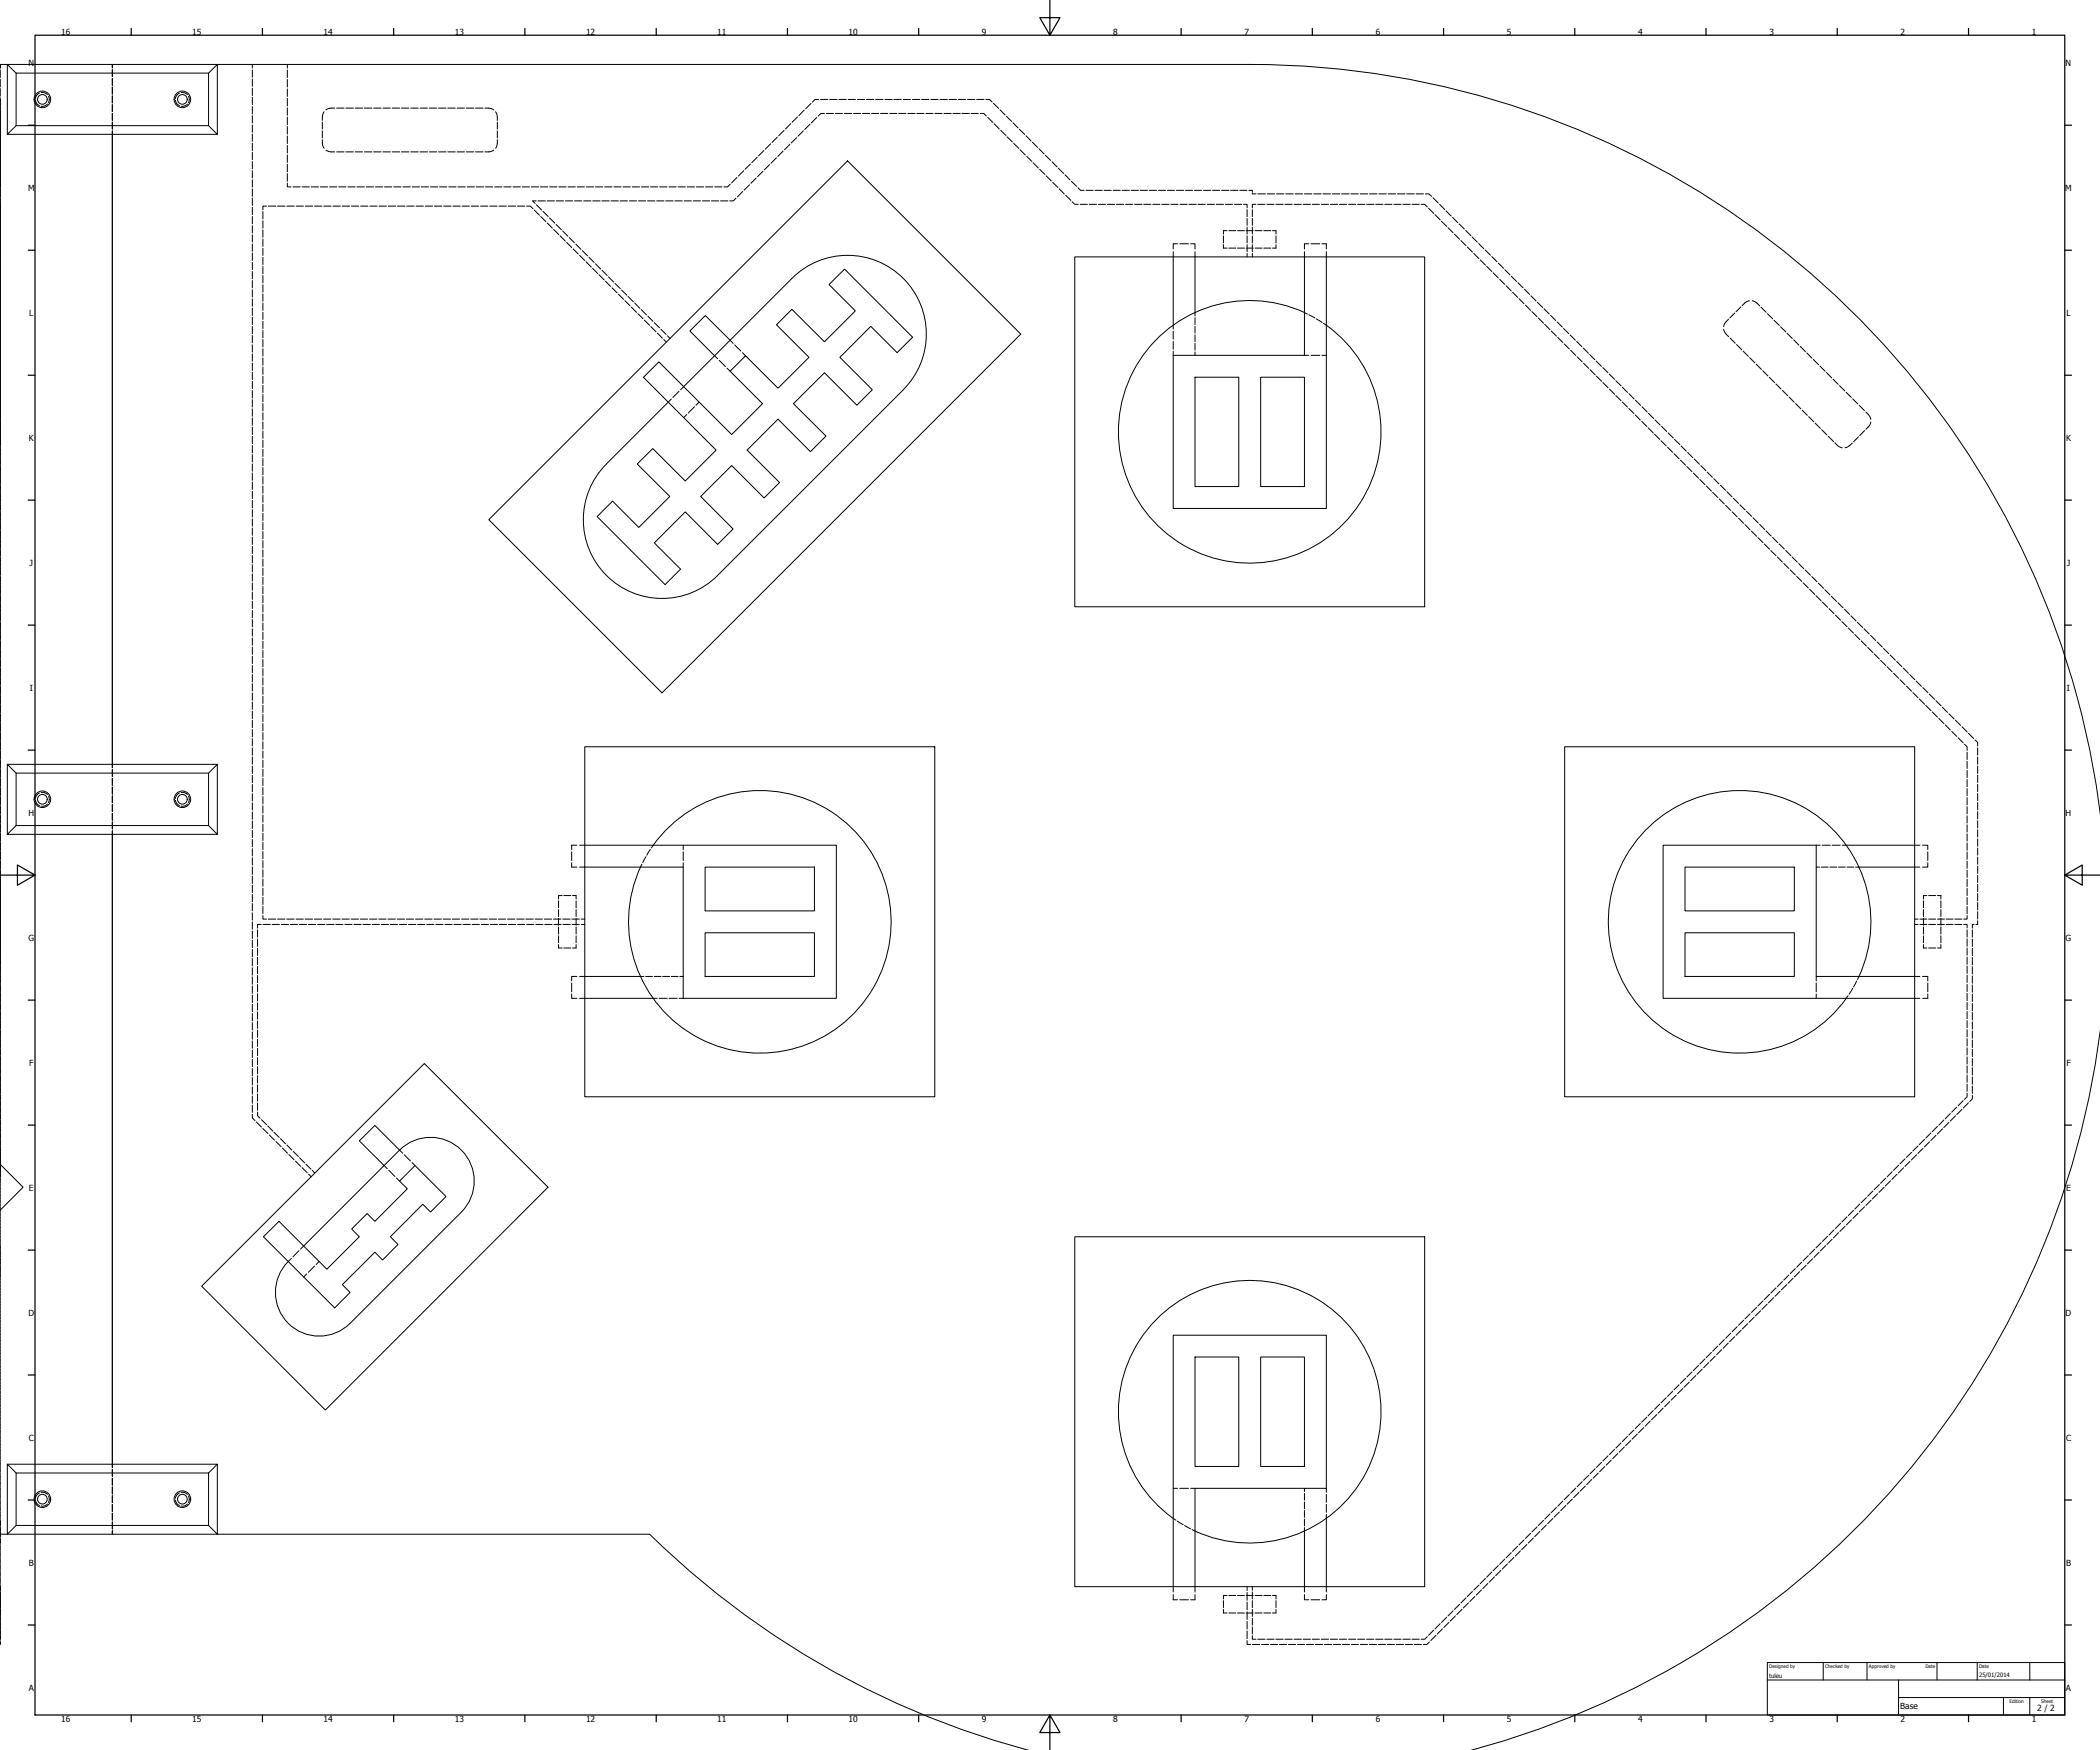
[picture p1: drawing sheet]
<svg xmlns="http://www.w3.org/2000/svg" width="1200mm" height="1000mm" viewBox="0 0 1200 1000" stroke-linecap="round" stroke-linejoin="round" font-family="sans-serif">
<defs><g id="words">
<g font-size="4.8">
<text x="35" y="20">16</text>
<text x="110" y="20">15</text>
<text x="185" y="20">14</text>
<text x="260" y="20">13</text>
<text x="335" y="20">12</text>
<text x="410" y="20">11</text>
<text x="485" y="20">10</text>
<text x="561" y="20">9</text>
<text x="636" y="20">8</text>
<text x="711" y="20">7</text>
<text x="786" y="20">6</text>
<text x="861" y="20">5</text>
<text x="936" y="20">4</text>
<text x="1011" y="20">3</text>
<text x="1086" y="20">2</text>
<text x="1161" y="20">1</text>
<text x="16" y="38">N</text>
<text x="1181" y="38">N</text>
<text x="16" y="109">M</text>
<text x="1180" y="109">M</text>
<text x="17" y="180">L</text>
<text x="1181" y="180">L</text>
<text x="16" y="252">K</text>
<text x="1181" y="252">K</text>
<text x="17" y="323">J</text>
<text x="1181" y="323">J</text>
<text x="17" y="395">I</text>
<text x="1181" y="395">I</text>
<text x="16" y="466">H</text>
<text x="1181" y="466">H</text>
<text x="16" y="538">G</text>
<text x="1181" y="538">G</text>
<text x="17" y="609">F</text>
<text x="1181" y="609">F</text>
<text x="17" y="680">E</text>
<text x="1181" y="680">E</text>
<text x="16" y="752">D</text>
<text x="1181" y="752">D</text>
<text x="16" y="823">C</text>
<text x="1181" y="823">C</text>
<text x="16" y="895">B</text>
<text x="1181" y="895">B</text>
<text x="16" y="966">A</text>
<text x="1181" y="966">A</text>
<text x="1086" y="977">Base</text>
<text x="35" y="984">16</text>
<text x="110" y="984">15</text>
<text x="185" y="984">14</text>
<text x="260" y="984">13</text>
<text x="335" y="984">12</text>
<text x="410" y="984">11</text>
<text x="485" y="984">10</text>
<text x="561" y="984">9</text>
<text x="636" y="984">8</text>
<text x="711" y="984">7</text>
<text x="786" y="984">6</text>
<text x="861" y="984">5</text>
<text x="936" y="984">4</text>
<text x="1011" y="984">3</text>
<text x="1086" y="984">2</text>
<text x="1161" y="984">1</text>
<text x="1164" y="978">2 / 2</text>
</g>
<g font-size="3.4">
<text x="1011" y="959">tuleu</text>
<text x="1131" y="959">25/01/2014</text>
</g>
<g font-size="2.7">
<text x="1011" y="953">Designed by</text>
<text x="1043" y="953">Checked by</text>
<text x="1068" y="953">Approved by</text>
<text x="1100" y="953">Date</text>
<text x="1131" y="953">Date</text>
<text x="1148" y="973">Edition</text>
<text x="1167" y="973">Sheet</text>
</g>
</g></defs>
<!-- layer: Hidden (ISO) -->
<g fill="none" stroke="#000" stroke-width=".57">
<path d="M0 39v-2v2M0 40v4M64 37v2M64 40v4M144 37v2M144 40v4M164 37v2M0 58v-1v1M0 45v5M0 50v5M0 56v10M20 57l1 2 2 1"/>
<path d="M23 53l-2 1-1 2M23 53h2l2 1M27 59l-2 2h-2M28 55v2v2M64 45v4M64 50v4M64 55v4M64 60v4M100 57l1 2 2 1M103 53l-2 1-1 2M104 53h1l2 1M107 59l-2 2h-1"/>
<path d="M108 55v2v2M144 45v4M144 50v5M144 56v4M164 40v4M164 45v5M164 51v4M164 56v5M463 59l-3 3M468 57h-2l-2 1M469 57h4M474 57h4"/>
<path d="M479 57h5M485 57h4M490 57h4M495 57h4M500 57h5M506 57h4M511 57h4M516 57h4M521 57h5M527 57h4M532 57h4M537 57h4"/>
<path d="M542 57h5M548 57h4M553 57h4M558 57h4M563 57h3l1 1M568 59l3 3M0 66v-1v264M64 65v4M64 70v4M64 75v2M144 61v4M144 66v4"/>
<path d="M144 71v5M144 77v4M164 62v4M164 67v4M164 72v5M164 78v4M184 80v3l1 2M184 70v4M184 75v4M185 64l-1 2v3M191 62h-3l-2 1M192 62h5"/>
<path d="M198 62h4M203 62h4M208 62h5M214 62h4M219 62h4M224 62h4M229 62h5M235 62h4M240 62h4M245 62h5M251 62h4M256 62h4"/>
<path d="M261 62h4M267 62h4M272 62h4M277 62h4l1 1M283 64l1 2v3M284 80v3l-1 2M284 70v4M284 75v4M444 78l-3 3M448 74l-3 4M452 71l-3 3M455 79l-3 3"/>
<path d="M456 67l-3 3M459 75l-3 3M460 63l-3 3M463 71l-3 3M467 67l-3 3M471 65h-2l-1 1M472 65h4M477 65h5M483 65h4M488 65h4M493 65h4M498 65h4"/>
<path d="M503 65h4M508 65h5M514 65h4M519 65h4M524 65h4M529 65h4M534 65h4M539 65h5M545 65h4M550 65h4M555 65h4M560 65h2l2 1"/>
<path d="M564 67l3 3M568 71l3 3M572 63l2 3M572 74l3 3M575 66l3 3M576 78l3 3M579 70l3 3M583 74l3 3M586 78l3 3M144 82v4M144 87v4M144 92v5"/>
<path d="M144 98v4M164 83v4M164 89v4M164 94v4M164 99v5M186 86l2 1h3M192 87h5M198 87h4M203 87h4M208 87h5M214 87h4M219 87h4"/>
<path d="M224 87h4M229 87h5M235 87h4M240 87h4M245 87h5M251 87h4M256 87h4M261 87h4M267 87h4M272 87h4M282 86l-1 1h-4M425 98l-3 3"/>
<path d="M429 94l-3 3M433 90l-3 3M436 98l-3 3M437 86l-3 3M440 94l-3 3M440 82l-3 3M444 90l-3 3M448 86l-4 3M451 82l-3 4M579 82l3 3M583 86l3 3M587 89l3 3"/>
<path d="M590 81l3 3M590 93l3 3M594 85l3 3M594 97l3 3M597 89l3 3M601 92l3 3M605 96l3 3M609 100l3 3M0 110v2M0 107v2M0 105v2v-2M0 119v-1v2"/>
<path d="M0 113v3M0 115v4v-2v1M144 103v4M144 108v4M144 113v4M144 118v5M152 118h-2v2M153 118h5M159 118h4M164 118h4M164 105v2h2M167 107h5"/>
<path d="M169 118h4M173 107h4M174 118h5M178 107h4M180 118h4M183 107h4M185 118h4M188 107h5M190 118h5M194 107h4M196 118h4M199 107h4"/>
<path d="M201 118h4M204 107h4M206 118h4M209 107h4M211 118h5M215 107h4M217 118h4M220 107h4M222 118h4M225 107h4M227 118h4M230 107h4"/>
<path d="M232 118h5M236 107h4M238 118h4M241 107h4M243 118h4M246 107h4M248 118h4M251 107h4M254 118h4M256 107h5M259 118h4M262 107h4"/>
<path d="M264 118h4M267 107h4M269 118h5M272 107h4M275 118h4M277 107h5M280 118h4M283 107h4M285 118h4M288 107h4M290 118h5M293 107h4"/>
<path d="M296 118h4M298 107h5M301 118h2l2 1M304 107h4M306 115h-2l2 1M307 117l3 3M307 115h5M309 107h4M313 115h4M314 107h4M318 115h4M319 107h5"/>
<path d="M323 115h4M325 107h4M328 115h4M330 107h4M334 115h4M335 107h4M339 115h4M340 107h4M344 115h4M346 107h4M349 115h4M351 107h4"/>
<path d="M354 115h5M356 107h4M360 115h4M361 107h5M365 115h4M367 107h4M370 115h4M372 107h4M375 115h4M377 107h4M380 115h5M382 107h4"/>
<path d="M386 115h4M387 107h5M391 115h4M393 107h4M396 115h4M398 107h4M401 115h5M403 107h4M407 115h4M408 107h5M412 115h4M417 105l-1 2h-2"/>
<path d="M421 113l-2 2h-2M421 101l-3 4M424 109l-3 4M428 106l-3 3M432 102l-3 3M598 100l3 3M602 104l3 3M605 108l3 3M609 112l3 3M612 104l3 3M613 115l1 2h2M616 107l2 2h2"/>
<path d="M617 117h4M621 109h4M622 117h5M626 109h4M628 117h4M631 109h4M633 117h4M636 109h4M638 117h4M641 109h4M643 117h4M646 109h5"/>
<path d="M648 117h5M652 109h4M654 117h4M657 109h4M659 117h4M662 109h4M664 117h4M667 109h4M669 117h4M672 109h4M674 117h4M677 109h5"/>
<path d="M680 117h4M683 109h4M685 117h4M688 109h4M690 117h4M693 109h4M695 117h4M698 109h4M700 117h4M703 109h4M705 117h5M708 109h5"/>
<path d="M711 117h2v2M713 120v4M714 109h2M716 110v1h2M716 120v4M718 117h-2v2M719 117h4M719 111h4M724 117h4M724 111h4M729 117h4M730 111h4"/>
<path d="M734 117h5M735 111h4M740 117h4M740 111h4M745 117h4M745 111h5M750 117h4M751 111h4M755 117h4M756 111h4M760 117h4M761 111h5"/>
<path d="M765 117h5M767 111h4M771 117h4M772 111h4M776 117h4M777 111h5M781 117h4M783 111h4M786 117h4M788 111h4M791 117h5M793 111h5"/>
<path d="M797 117h4M799 111h4M802 117h4M804 111h4M807 117h4M809 111h4M812 117h2l2 1M815 111h2l1 1M816 119l3 3M819 113l3 3M823 117l3 3M144 124v4"/>
<path d="M144 129v4M144 134v4M144 139v5M150 121v4M150 126v4M150 131v5M150 137v4M305 120l3 3M309 124l3 3M310 121l3 3M313 127l3 3M314 125l3 3"/>
<path d="M316 131l3 3M318 128l3 3M320 135l3 3M322 132l3 3M324 139l3 2M325 136l3 3M329 140l3 2M673 139h-3v3M674 139h5M680 139h3v3M699 140v2h2M699 135v4"/>
<path d="M701 132h-2v2M702 132h4M707 132h4M712 132h4M713 125v4M713 130v4M713 135v4M713 140v4M716 125v4M716 130v4M716 135v4M716 140v4"/>
<path d="M717 132h4M722 132h4M727 132h2v2M729 135v4M729 140v2h-2M748 139h-3v3M749 139h5M755 139h3v3M820 123l3 3M824 126l3 3M826 121l3 3M828 130l2 3"/>
<path d="M830 124l3 3M831 134l3 3M834 128l3 3M835 137l3 3M838 132l3 3M841 135l3 3M845 139l3 3M0 145v2v-2M144 145v4M144 150v4M144 155v4M150 142v4"/>
<path d="M150 147v4M150 152v4M150 157v5M328 142l2 3M331 146l3 3M333 143l3 3M335 150l3 3M337 147l3 3M339 153l3 3M340 151l3 3M342 157l3 3M344 154l3 3"/>
<path d="M348 158l3 3M670 144v3M683 144v3M702 142h4M707 142h4M712 142h4M713 145v2M716 145v2M717 142h4M722 142h4M745 144v3M758 144v3"/>
<path d="M839 141l3 3M842 145l3 3M846 149l3 3M849 143l3 3M850 152l3 3M853 147l3 3M853 156l3 3M856 150l3 3M857 160l3 3M860 154l3 3M864 158l3 3M144 160v5"/>
<path d="M144 166v4M144 171v4M144 176v4M150 163v4M150 168v4M150 173v4M150 178v5M346 161l3 3M350 164l3 3M351 162l4 3M353 168l3 3M355 166l3 3"/>
<path d="M357 172l3 3M359 169l3 3M361 176l3 2M363 173l3 3M365 179l2 3M366 177l3 3M683 179v2M745 179l2 1M748 180l3 2M861 163l3 3M864 167l3 3M867 162l3 3"/>
<path d="M868 171l3 3M871 165l3 3M872 174l3 3M875 169l3 3M875 178l3 3M879 173l3 3M882 176l3 3M991 179l-2 3M995 175l-3 3M1000 172h-2l-2 3M1001 172h2l3 3M1006 176l3 2"/>
<path d="M1010 179l3 3M0 182v2v-2M144 181v4M144 187v4M144 192v4M144 197v4M150 184v4M150 189v4M150 194v4M150 199v4M368 183l3 3M370 181l3 3"/>
<path d="M372 187l3 3M374 184l3 3M376 190l3 3M378 188l3 3M379 194l2 2M381 192l2 1M417 194l2 2M420 197l3 4M670 186v2M670 189v5M670 195v5M683 182v3"/>
<path d="M683 186v4M683 191v4M683 196v4M752 182l4 2M756 185l2 1M879 182l3 3M883 185l3 3M886 180l3 3M887 189l3 3M890 184l3 3M890 193l3 3M894 188l3 3"/>
<path d="M894 197l3 2M897 191l3 3M901 195l3 3M905 199l3 3M985 188l1 2 2 2M988 182l-2 3-1 2M989 193l3 3M992 197l3 3M1014 183l3 3M1018 187l3 3M1021 190l3 3M1025 194l3 3"/>
<path d="M1029 198l3 3M144 202v4M144 208v4M144 213v4M144 218v4M150 205v4M150 210v4M150 215v4M408 203l2 2M411 206l4 3M415 210l2 2M424 202l2 1"/>
<path d="M670 201v2M683 201v2M745 203h3M749 203h5M755 203h3M898 200l3 3M901 204l3 3M905 208l3 3M908 203l3 3M909 211l3 3M912 206l3 3M912 215l3 3"/>
<path d="M916 210l3 3M916 219l3 3M920 214l3 3M923 218l3 3M996 201l3 3M1000 204l3 3M1004 208l3 3M1007 212l3 3M1011 216l3 3M1015 219l3 3M1033 202l3 3M1036 205l3 3"/>
<path d="M1040 209l3 3M1044 213l3 3M1048 217l3 3M144 223v4M144 228v5M144 234v4M144 239v4M150 220v4M150 225v5M150 231v4M150 236v4M384 228l-2 2"/>
<path d="M388 224l-3 3M391 221l-2 2M392 237l-1 2M397 232l-4 4M400 230l-2 2M920 222l3 3M923 226l3 3M927 221l3 3M927 230l3 3M931 233l3 3M931 225l3 3M935 237l2 3"/>
<path d="M935 229l3 3M938 232l3 3M942 236l3 3M946 240l3 3M1019 223l3 3M1022 227l3 3M1026 231l3 3M1030 234l3 3M1034 238l3 3M1051 220l3 3M1055 224l3 3M1059 228l3 3"/>
<path d="M1063 232l3 3M1066 235l3 3v2M144 244v4M144 249v5M144 255v4M144 260v4M150 241v4M150 246v5M150 252v4M150 257v4M938 241l3 3M942 244l3 3"/>
<path d="M946 248l3 3M949 252l3 3M950 244l3 3M953 256l3 3M953 247l3 3M957 259l3 3M957 251l3 3M961 255l3 3M965 259l2 3M1037 242l3 3M1041 246l3 3M1045 249l3 3"/>
<path d="M1049 253l2 2 2 1M1059 253l-3 2-2 1M1062 250l-3 2M1066 246l-3 3M1069 241v2l-3 2M144 265v4M144 270v5M144 276v4M150 262v4M150 267v4M150 272v5M150 278v4"/>
<path d="M960 263l3 3M964 267l3 3M968 270l3 3M968 262l3 3M971 274l3 3M972 266l3 3M975 278l3 3M976 270l3 3M979 274l3 3M983 277l3 3M144 281v4M144 286v4"/>
<path d="M144 291v4M144 296v5M150 283v4M150 288v4M150 293v4M150 299v4M979 281l3 3M983 285l2 3M986 289l3 3M987 281l3 3M990 292l3 3M991 285l3 3"/>
<path d="M994 296l3 3M994 288l3 3M997 300l3 3M998 292l3 3M1002 296l3 3M1006 300l3 3M144 302v4M144 307v4M144 312v4M144 317v5M150 304v4M150 309v4"/>
<path d="M150 314v4M150 319v5M1001 304l3 3M1005 307l3 3M1008 311l3 3M1009 303l3 3M1012 315l3 3M1013 307l3 3M1016 318l3 3M1017 311l3 3M1021 315l2 3M1024 318l3 3"/>
<path d="M0 329v26M144 323v4M144 328v4M144 333v4M144 338v5M150 325v4M150 330v4M150 335v4M1019 322l3 3M1023 326l3 3M1027 329l3 3M1028 322l3 3"/>
<path d="M1030 333l3 3M1032 326l3 3M1034 337l3 3M1035 330l3 2M1039 333l3 3M1043 337l3 3M0 355v174M144 344v4M144 349v4M144 354v4M144 359v5M150 340v5"/>
<path d="M150 346v4M150 351v4M150 356v4M1038 340l3 3M1042 344l3 3M1045 348l3 3M1047 341l3 3M1049 352l3 2M1050 344l3 3M1053 355l3 3M1054 348l3 3M1056 359l3 3"/>
<path d="M1058 352l3 3M1062 356l3 3M1065 359l3 3M144 365v4M144 370v4M144 375v4M150 361v4M150 366v5M150 372v4M150 377v4M1060 363l3 3M1064 366l3 3"/>
<path d="M1067 370l3 3M1069 363l3 3M1071 374l3 3M1073 367l3 3M1075 377l3 3M1076 371l3 3M1080 374l3 3M1084 378l3 3M144 380v4M144 386v4M144 391v4M144 396v4"/>
<path d="M150 382v4M150 387v5M150 393v4M150 398v4M1078 381l3 3M1082 385l3 3M1086 388l3 3M1088 382l3 3M1090 392l2 3M1091 386l3 2M1093 396l3 3M1095 389l3 3"/>
<path d="M1097 399l3 3M1099 393l3 3M1103 397l3 3M144 401v4M144 406v5M144 412v4M144 417v4M150 403v4M150 408v4M150 414v4M150 419v4M1101 403l3 3"/>
<path d="M1104 407l3 3M1106 400l3 3M1108 411l3 3M1110 404l3 3M1112 414l3 3M1114 408l3 3M1115 418l3 3M1118 412l3 3M1121 415l3 3M1125 419l3 3M0 423v3M0 425v4"/>
<path d="M64 437v2M64 440v4M144 422v4M144 427v5M144 433v4M144 438v4M150 424v4M150 429v4M150 434v5M150 440v4M1119 422l3 3M1123 425l1 2v2"/>
<path d="M1124 430v4M1124 435v4M1129 423l1 1v2M1130 427v5M1130 433v4M1130 438v4M20 457l1 2 2 1M23 453l-2 1-1 2M23 453h2l2 1M27 459l-2 2h-2M28 455v2v2M64 445v4"/>
<path d="M64 450v4M64 455v4M64 460v4M100 457l1 2 2 1M103 453l-2 1-1 2M104 453h1l2 1M107 459l-2 2h-1M108 455v2v2M144 443v4M144 448v5M144 454v4M144 459v4"/>
<path d="M150 445v4M150 450v4M150 455v4M1124 440v4M1124 445v5M1124 451v4M1124 456v4M1130 443v4M1130 448v4M1130 453v5M1130 459v4M64 465v4"/>
<path d="M64 470v4M64 475v2M144 464v4M144 469v4M144 475v4M144 480v4M150 461v4M150 466v4M150 471v4M150 476v4M1124 461v4M1124 466v4"/>
<path d="M1124 471v5M1124 477v4M1130 464v4M1130 469v4M1130 474v4M1130 479v5M144 485v4M144 490v4M144 495v5M150 481v5M150 487v4M150 492v4"/>
<path d="M150 497v4M327 493v3h3M327 487v5M330 483h-3v3M331 496h3M331 483h3M367 494l-1 2M369 490l-2 3M372 485l-2 4M373 483l-1 2M390 483v3M390 487v5"/>
<path d="M390 493v3M1038 496h2M1038 483h2M1041 496h4M1041 483h5M1046 496h4M1047 483h5M1051 496h4M1053 483h2M1056 496h3M1060 496h2M1094 496h3"/>
<path d="M1094 483h3M1099 483h3v3M1102 493v3h-3M1102 487v5M1124 482v4M1124 487v4M1124 492v4M1124 497v4M1130 485v4M1130 490v4M1130 495v4M144 501v4"/>
<path d="M144 506v4M144 511v4M144 516v5M150 502v4M150 508v4M150 513v4M150 518v4M319 515v4M319 520v4M321 512h-2v2M322 512h4M327 512h2v2"/>
<path d="M329 515v4M329 520v4M1099 515v4M1099 520v4M1101 512h-2v2M1102 512h4M1107 512h2v2M1109 515v4M1109 520v4M1124 502v5M1124 508v4M1124 513v4"/>
<path d="M1124 518v4M1130 500v4M1130 505v5M1130 511v4M1130 516v4M0 526v99M0 529v4M0 523v2M144 522v4M144 527v4M144 532v4M144 537v5"/>
<path d="M147 531v5M147 537v4M149 528h-2v2M150 523v2h2M150 528h4M153 525h5M156 528h4M159 525h4M161 528h4M164 525h4M166 528h4M169 525h4"/>
<path d="M171 528h4M174 525h5M176 528h4M180 525h4M181 528h5M185 525h4M187 528h4M190 525h4M192 528h4M195 525h5M197 528h4M201 525h4"/>
<path d="M202 528h4M206 525h4M207 528h5M211 525h4M213 528h4M216 525h5M218 528h4M222 525h4M223 528h4M227 525h4M228 528h4M232 525h4"/>
<path d="M233 528h5M237 525h5M239 528h4M243 525h4M244 528h4M248 525h4M249 528h4M253 525h4M254 528h4M259 525h4M259 528h5M264 525h4"/>
<path d="M265 528h4M269 525h4M270 528h4M274 525h5M275 528h4M280 525h4M280 528h4M285 525h4M285 528h5M290 525h4M291 528h4M295 525h5"/>
<path d="M296 528h4M301 525h4M301 528h4M306 525h4M306 528h4M311 525h4M311 528h5M316 525h5M317 528h4M319 540v2h2M319 525v4M319 530v4"/>
<path d="M319 535v4M322 525h4M322 528h4M327 525h4M327 528h4M329 540v2h-2M329 525v4M329 530v4M329 535v4M332 525h2M332 528h2M1094 525h2"/>
<path d="M1094 528h2M1097 525h4M1097 528h4M1099 540v2h2M1099 525v4M1099 530v4M1099 535v4M1102 525h4M1102 528h4M1107 525h4M1107 528h4M1109 525v4"/>
<path d="M1109 530v4M1109 535v4M1109 540v2h-2M1112 525h4M1112 528h4M1117 525h4M1117 528h4M1122 528h2v2M1124 523v2h-2M1124 531v5M1124 537v4M1127 531v5"/>
<path d="M1127 537v4M1128 528h-1v2M1130 526v2h-1M1130 521v4M144 543v4M144 548v4M144 553v4M144 558v4M147 542v4M147 547v4M147 552v4M147 557v5"/>
<path d="M322 542h4M330 558h-3v3M331 558h3M366 558h2M369 558h4M374 558h4M379 558h4M384 558h4M388 558h2M1038 558v3M1062 558v2M1094 558h3"/>
<path d="M1099 558h3v3M1102 542h4M1124 542v4M1124 547v4M1124 552v4M1124 557v4M1127 542v4M1127 547v4M1127 552v5M1127 558v4M144 563v5M144 569v4"/>
<path d="M144 574v4M144 579v4M147 563v4M147 568v4M147 573v4M147 578v4M327 568v3h3M327 562v5M331 571h3M373 571h3M377 571h4M382 571h5"/>
<path d="M388 571h2M1038 562v5M1038 568v3M1056 569l-1 2M1059 565l-2 3M1061 561l-2 3M1094 571h3M1102 562v5M1102 568v3h-3M1124 563v4M1124 568v4M1124 573v4"/>
<path d="M1124 578v4M1127 563v4M1127 568v4M1127 573v5M1127 579v4M144 584v5M144 590v4M144 595v4M147 584v4M147 589v4M147 594v4M147 599v4"/>
<path d="M1124 583v4M1124 588v5M1124 594v4M1124 599v4M1127 584v4M1127 589v4M1127 594v5M1127 600v4M144 600v4M144 605v5M144 611v4M144 616v4"/>
<path d="M147 604v5M147 610v4M147 615v4M147 620v4M1124 604v4M1124 609v4M1124 614v4M1124 620v4M1127 605v4M1127 610v4M1127 615v5M0 625v3"/>
<path d="M0 626v4M0 626v3M0 629v307M144 637v2l2 1M144 621v4M144 626v5M144 632v4M147 636v2l2 1M147 625v4M147 630v5M149 640l3 3M1115 636l-3 3"/>
<path d="M1118 638l-3 3M1118 633l-3 3M1121 634l-3 3M1122 629l-3 3M1124 625v2l-1 1M1125 630l-3 3M1127 626v2l-1 2M1127 621v4M0 651v-3v3M146 641l3 3M150 645l3 3M153 644l3 2"/>
<path d="M154 649l3 3M157 647l3 3M158 652l3 3M160 651l3 3M161 656l3 3M164 654l3 3M165 660l3 3M168 658l2 3M228 657l2 2M231 660l4 4M1092 659l-2 2M1095 660l-3 3"/>
<path d="M1096 655l-3 3M1099 656l-3 3M1100 651l-3 3M1103 653l-3 3M1104 647l-3 3M1106 649l-3 3M1107 644l-3 3M1110 645l-3 3M1111 640l-3 3M1114 641l-3 3M169 664l3 3M171 662l3 3"/>
<path d="M173 667l3 3M175 665l3 3M176 671l2 2M178 669l2 1M220 666l1 2M222 669l4 3M227 673l1 2M235 664l2 2M1074 677l-3 3M1077 678l-3 3M1078 673l-3 3M1080 675l-3 3"/>
<path d="M1081 670l-3 3M1084 671l-3 3M1085 666l-3 3M1088 667l-3 3M1089 662l-3 3M1092 664l-3 3M1052 699l-3 3M1056 695l-3 3M1058 697l-3 3M1059 692l-3 3M1062 693l-3 3M1063 688l-3 3"/>
<path d="M1066 690l-3 3M1067 684l-3 3M1069 686l-3 3M1070 681l-3 3M1073 682l-3 3M166 719l-1 2M171 715l-4 3M174 712l-2 2M1033 718l-3 3M1036 719l-3 3M1037 714l-3 3M1040 716l-3 3"/>
<path d="M1041 710l-3 3M1043 712l-3 3M1045 707l-3 2M1047 708l-3 3M1048 703l-3 3M1051 704l-3 3M1054 701l-3 3M175 728l-1 2M180 724l-4 3M182 721l-1 2M1011 740l-3 3M1015 736l-3 3"/>
<path d="M1017 738l-3 3M1019 732l-3 3M1021 734l-3 3M1022 729l-3 3M1025 731l-3 2M1026 725l-3 3M1029 727l-3 3M1030 721l-3 3M1032 723l-3 3M993 758l-3 3M997 755l-3 2M999 756l-3 3"/>
<path d="M1000 751l-3 3M1003 753l-3 3M1004 747l-3 3M1006 749l-3 3M1008 743l-3 3M1010 745l-3 3M1014 742l-3 3M974 777l-3 3M977 779l-3 3M978 773l-3 3M980 775l-3 3M982 769l-3 3"/>
<path d="M984 771l-3 3M985 766l-2 3M988 768l-3 3M989 762l-3 3M991 764l-3 3M995 760l-3 3M952 799l-3 3M956 795l-3 3M958 797l-3 3M960 791l-3 3M962 794l-3 3M963 788l-3 3"/>
<path d="M965 790l-3 3M967 784l-3 3M969 786l-3 3M971 780l-3 3M973 782l-3 3M934 817l-3 3M936 820l-3 3M937 814l-2 2M939 816l-3 3M941 810l-3 3M943 812l-3 3M945 806l-3 3"/>
<path d="M947 808l-3 3M949 802l-3 3M951 805l-3 3M954 801l-3 3M64 837v2M64 840v4M912 839l-3 3M915 836l-3 3M917 838l-3 3M919 832l-3 3M921 834l-3 3M923 828l-3 3"/>
<path d="M925 831l-3 3M926 825l-3 3M928 827l-3 3M930 821l-3 3M932 823l-3 3M20 857l1 2 2 1M23 853l-2 1-1 2M23 853h2l2 1M27 860l-2 1h-2M28 855v2v2M64 845v4M64 850v4"/>
<path d="M64 855v4M64 860v4M100 857l1 2 2 1M103 853l-2 1-1 2M104 853h1l2 1M107 860l-2 1h-1M108 855v2v2M670 851h3M674 851h5M680 851h3M745 851v1M745 854v3"/>
<path d="M745 858v4M758 851v2M758 854v5M758 860v4M893 858l-3 3M897 854l-3 3M899 857l-3 3M901 850l-3 3M902 853l-3 3M904 847l-3 3M906 849l-3 3M908 843l-3 3"/>
<path d="M910 846l-3 2M913 842l-3 3M0 872v-3v3M64 865v4M64 870v4M64 875v2M670 868l2 1M673 869l3 2M677 872l3 2M681 874l2 1M745 863v4M745 868v4"/>
<path d="M745 873v2M758 865v3M871 880l-3 3M875 876l-3 3M876 879l-3 3M878 873l-3 3M880 875l-3 3M882 869l-3 3M884 872l-3 2M886 865l-3 3M887 868l-3 3M890 862l-3 2"/>
<path d="M891 864l-3 3M895 860l-3 3M853 898l-3 3M856 895l-3 3M858 898l-3 2M860 891l-3 3M862 894l-3 3M864 887l-3 3M865 890l-3 3M867 884l-3 3M869 886l-3 3M873 883l-3 3"/>
<path d="M0 909v-2v2M670 911v3h3M670 907v3M674 914h5M683 907v3M683 911v3h-3M699 915v4M699 920v2h2M701 912h-2v2M702 912h4M707 912h4M712 912h4"/>
<path d="M713 907v2M713 910v5M713 916v4M716 907v2M716 910v4M716 915v4M716 920v4M717 912h4M722 912h4M727 912h2v2M729 915v4M729 920v2h-2"/>
<path d="M745 911v3h3M745 907v3M749 914h5M758 911v3h-3M758 907v3M834 917l-3 3M836 920l-3 3M838 913l-3 3M839 916l-3 3M842 910l-3 2M843 912l-3 3M845 906l-3 3"/>
<path d="M847 909l-3 3M849 902l-3 3M850 905l-3 3M854 901l-3 3M0 935v2v-2M0 935v5v-2M702 922h4M707 922h4M712 922h4M713 938v2h2M713 921v5M713 927v4"/>
<path d="M713 932v4M716 935v2h2M716 925v4M716 930v4M716 940h4M717 922h4M719 937h4M721 940h4M722 922h4M724 937h4M726 940h4M729 937h4"/>
<path d="M731 940h4M734 937h5M736 940h4M740 937h4M741 940h5M745 937h4M747 940h4M750 937h4M752 940h4M755 937h4M757 940h4M760 937h4"/>
<path d="M762 940h4M765 937h5M767 940h4M771 937h4M772 940h4M776 937h4M777 940h5M781 937h4M783 940h4M786 937h4M788 940h4M791 937h5"/>
<path d="M793 940h4M797 937h4M798 940h4M802 937h4M803 940h4M807 937h4M808 940h4M816 935l-2 2h-2M817 938l-2 2h-2M819 932l-3 3M821 935l-3 3M823 928l-3 3"/>
<path d="M824 931l-3 3M827 924l-3 3M828 927l-3 3M830 921l-2 3M832 923l-3 3"/>
</g>
<g fill="#000">
<circle cx="0" cy="62" r=".2"/>
<circle cx="0" cy="87" r=".2"/>
<circle cx="0" cy="132" r=".2"/>
<circle cx="0" cy="142" r=".2"/>
<circle cx="0" cy="172" r=".2"/>
<circle cx="0" cy="184" r=".2"/>
<circle cx="0" cy="512" r=".2"/>
<circle cx="0" cy="502" r=".2"/>
<circle cx="0" cy="514" r=".2"/>
<circle cx="0" cy="525" r=".2"/>
<circle cx="0" cy="539" r=".2"/>
<circle cx="0" cy="552" r=".2"/>
<circle cx="0" cy="542" r=".2"/>
<circle cx="0" cy="869" r=".2"/>
<circle cx="0" cy="882" r=".2"/>
<circle cx="0" cy="912" r=".2"/>
<circle cx="0" cy="922" r=".2"/>
</g>
<!-- layer: Visible (ISO) -->
<g fill="none" stroke="#000" stroke-width=".57">
<path d="M0 37h714M714 37a490 490 0 0 1 486 429M9 42h110v30h-110zM9 42l-5-5v40M119 42l5-5v40l-5-5M9 72l-5 5h120M64 77v360M484 92l99 99-205 205-99-99zM453 159l-62 62M453 159a45 45 0 0 1 63 0 45 45 0 0 1 0 64l-106 106a45 45 0 0 1-63 0 45 45 0 0 1 0-64l35-35M614 147h200v200h-200zM670 147v39"/>
<path d="M683 147v32M745 147v56h-75v88h88v-144M745 179a75 75 0 0 0-106 70 75 75 0 0 0 110 64 75 75 0 0 0 9-127M417 194l-14-14-9 9 14 14M377 207l41 41 18-17-19-19 9-9 19 19 17-18-18-18 9-9 18 18 18-17-15-15 9-9 39 39-9 9-15-16-18 18 19 19-9 9-19-19-18 18 19 18-9 9-18-18-18 17 19 19-9 9-19-19-18 18 19 18-9 9-18-18-18 17 15 15-9 9-39-39 9-9 15 15 18-17-19-19 9-9 19 19 17-18-41-41zM683 216h25v62h-25zM720 216h25v62h-25zM4 437h120M334 427h200v200h-200zM894 427h200v200h-200zM9 442h110v30h-110zM9 442l-5-5v40"/>
<path d="M119 442l5-5v40l-5-5M9 472l-5 5h120M64 477v360M334 483h144v88h-88v-75h-56M373 483a75 75 0 0 1 127 9 75 75 0 0 1-64 110 75 75 0 0 1-70-106M403 496h62v25h-62zM963 496h62v25h-62zM1055 483h39M1062 496h32M403 533h62v25h-62zM963 533h62v25h-62zM334 558h32"/>
<path d="M1062 558a75 75 0 0 0-70-106 75 75 0 0 0-64 110 75 75 0 0 0 127 9M1094 558h-56v-75h-88v88h144M334 571h39M1200 589a490 490 0 0 1-359 411M243 608l70 70-127 128-71-71zM228 657a25 25 0 0 1 36 0 25 25 0 0 1 0 36M0 665l13 13-13 14M220 666l-15-14 9-9 14 14-54 55M264 693l-64 63a25 25 0 0 1-35 0 25 25 0 0 1 0-35M151 707l8-9 28 27 18-18-4-5 9-8 4 4 19-19-5-4 9-9 18 18-9 9-4-5-19 19 4 4-8 9-5-4-18 18 4 5-9 8zM614 707h200v200h-200zM683 776h25v62h-25z"/>
<path d="M720 776h25v62h-25zM4 837h120l-5 5M124 837v40l-5-5M9 842h110v30h-110zM9 842l-5-5v40l5-5M0 877h371a486 486 0 0 0 217 123M670 868a75 75 0 0 1 9-127 75 75 0 0 1 110 64 75 75 0 0 1-106 70M745 875v32M758 868v39M670 907v-144h88v88h-75v56"/>
<circle cx="24" cy="57" r="2.8"/>
<circle cx="24" cy="57" r="5"/>
<circle cx="104" cy="57" r="2.8"/>
<circle cx="104" cy="57" r="5"/>
<circle cx="24" cy="457" r="2.8"/>
<circle cx="24" cy="457" r="5"/>
<circle cx="104" cy="457" r="2.8"/>
<circle cx="104" cy="457" r="5"/>
<circle cx="24" cy="857" r="5"/>
<circle cx="24" cy="857" r="2.8"/>
<circle cx="104" cy="857" r="5"/>
<circle cx="104" cy="857" r="2.8"/>
</g>
<!-- layer: Border (ISO) -->
<g fill="none" stroke="#000" stroke-width=".7">
<path d="M75 16v4M150 16v4M225 16v4M300 16v4M375 16v4M450 16v4M525 16v4M600 0v20l-6-10h12l-6 10M675 16v4M750 16v4M825 16v4M900 16v4"/>
<path d="M975 16v4M1050 16v4M1125 16v4M20 20h1160v960h-1160zM16 72h4M1180 72h4M16 143h4M1180 143h4M16 214h4M1180 214h4M16 286h4M1180 286h4"/>
<path d="M16 357h4M1180 357h4M16 429h4M1180 429h4M0 500h20l-10-6v12l10-6M1180 500l10 6v-12l-10 6h20M16 572h4M1180 572h4M16 643h4M1180 643h4M16 714h4M1180 714h4"/>
<path d="M16 786h4M1180 786h4M16 857h4M1180 857h4M16 929h4M1180 929h4M75 980v4M150 980v4M225 980v4M300 980v4M375 980v4M450 980v4"/>
<path d="M525 980v4M600 980l6 10h-12l6-10v20M675 980v4M750 980v4M825 980v4M900 980v4M975 980v4M1050 980v4M1125 980v4"/>
</g>
<!-- layer: Title (ISO) -->
<path d="M1010 950h170v30h-170zM1042 950v10M1067 950v10M1107 950v10M1130 950v10M1160 950v10M1010 960h170M1085 970h95M1085 960v20M1145 970v10M1160 970v10" fill="none" stroke="#000" stroke-width=".57"/>
<use href="#words"/>
</svg>
